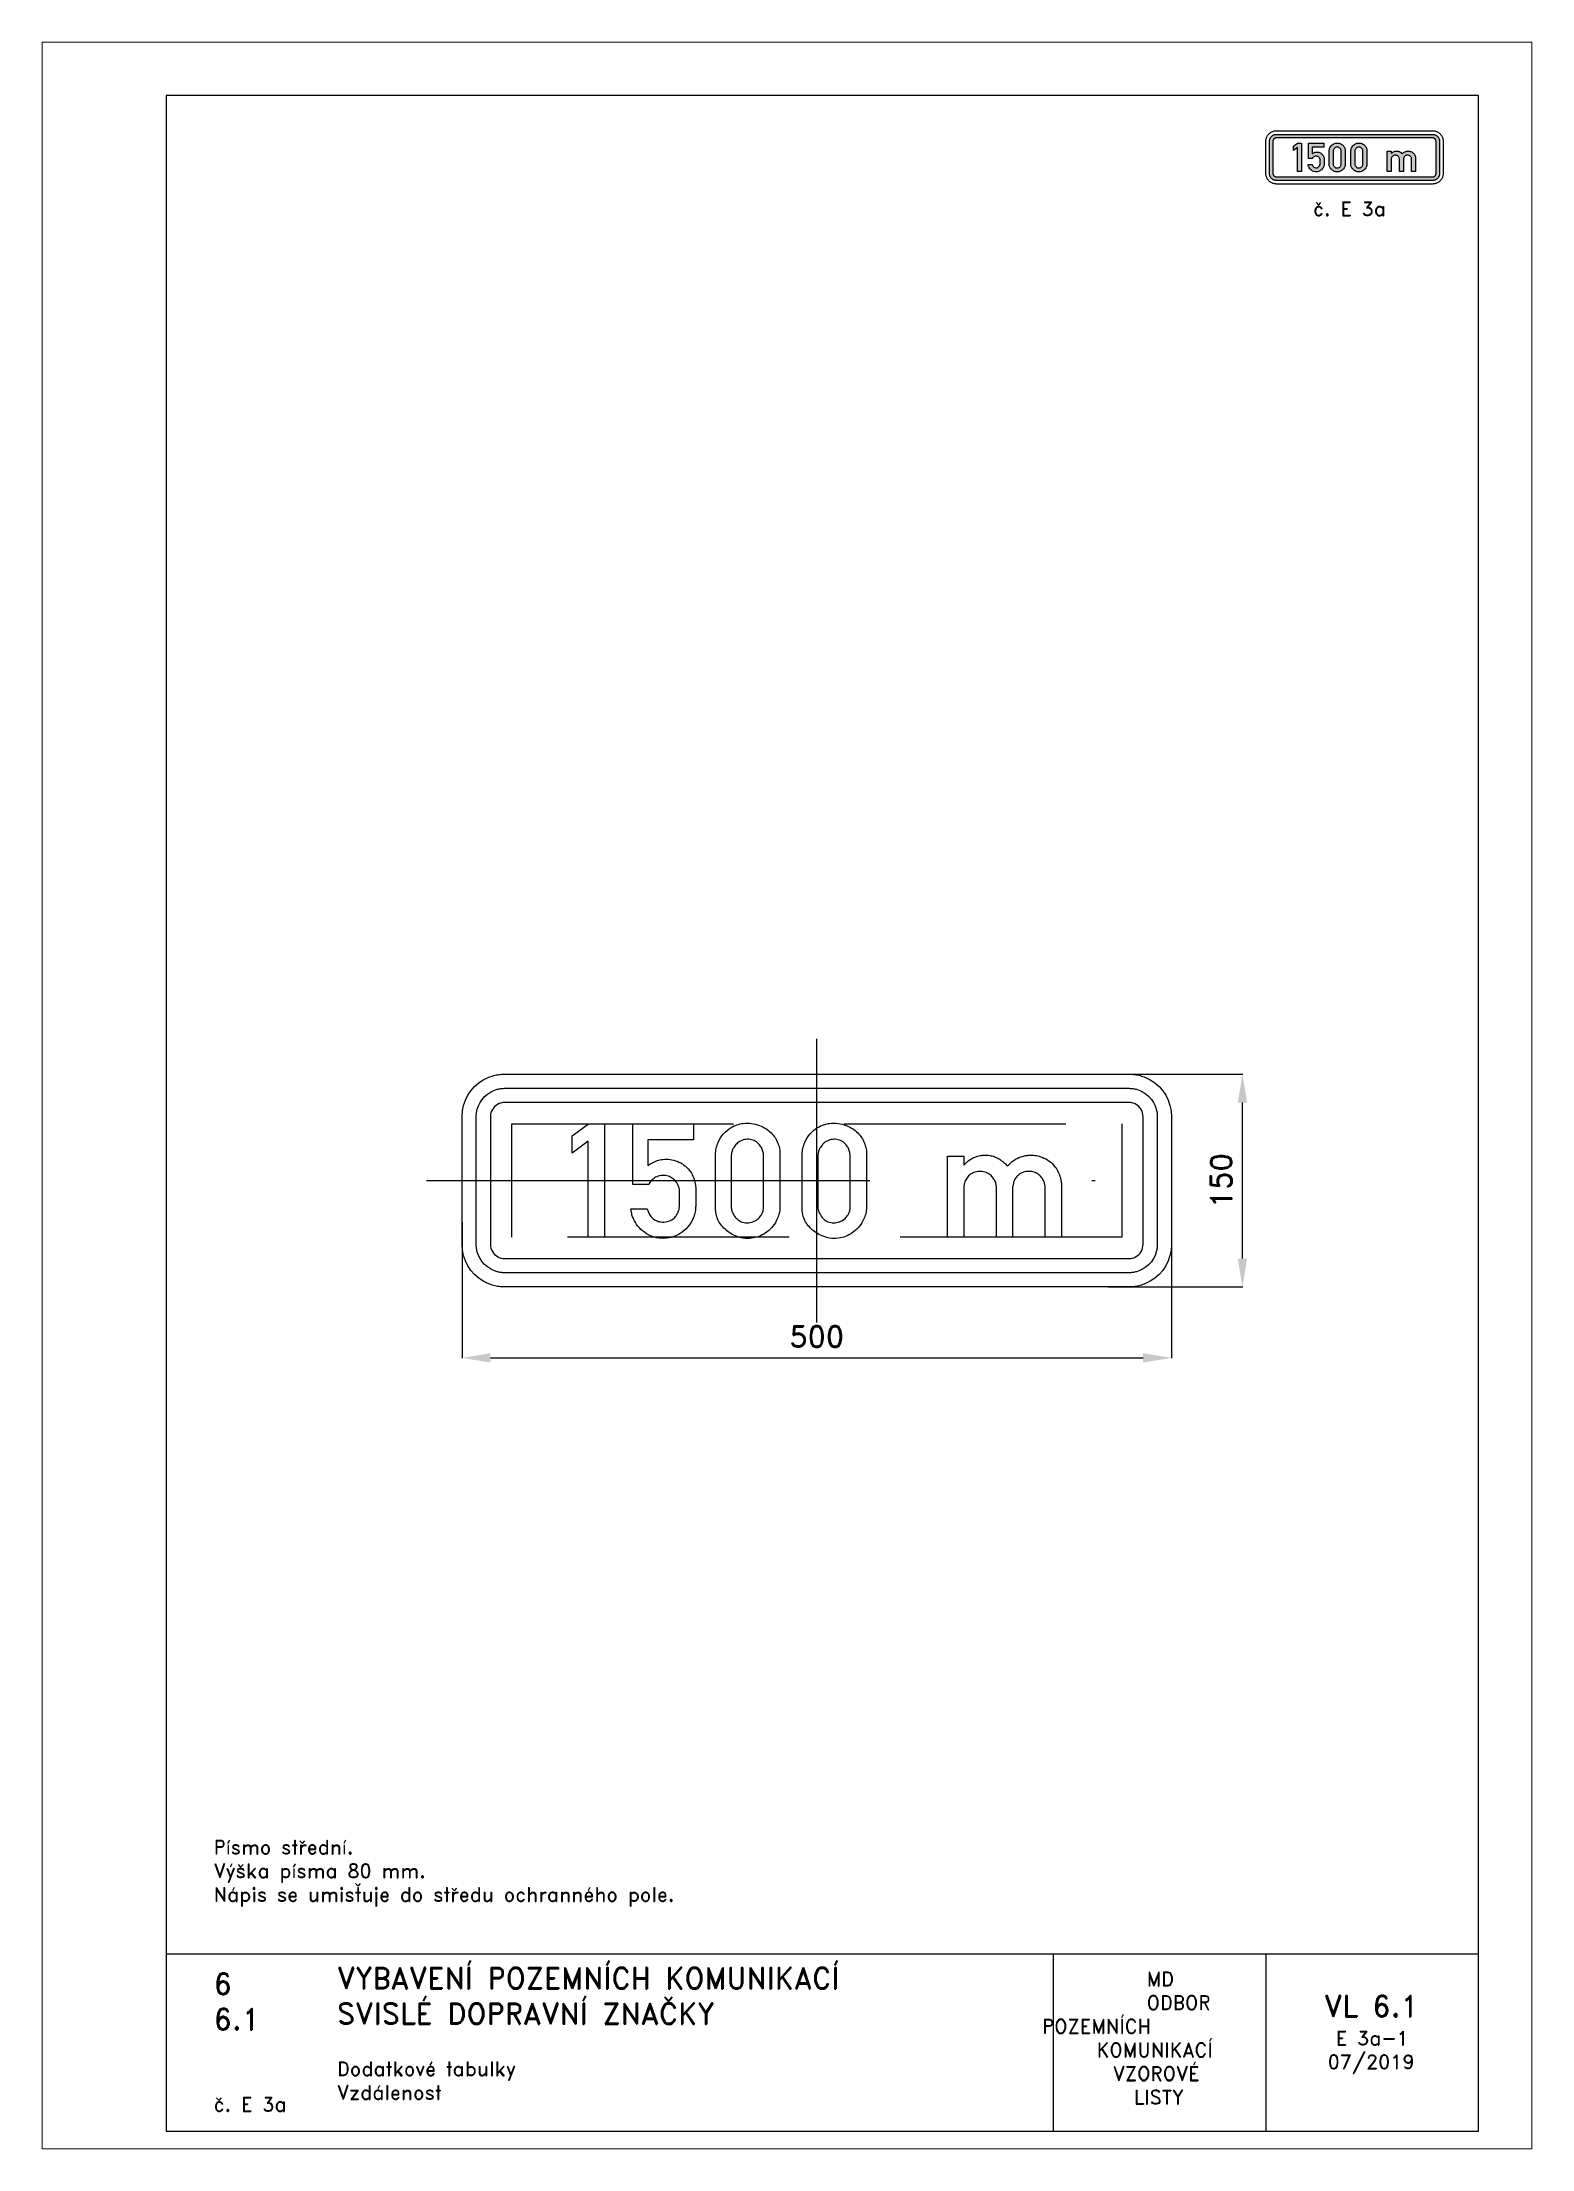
# Paper-space layout 'E 3a-1' of a CAD drawing. Header units: millimetres. Extents: x 0 to 210, y 0 to 297.
# The model-space entities are those that its viewports show. They can reach past a viewport. Long polylines and large blocks are cut down to what shows.
import ezdxf

# ---------------------------------------------------------------- set-up
doc = ezdxf.new("R2010")
doc.units = ezdxf.units.MM
doc.header["$LTSCALE"] = 5
doc.linetypes.add('ČERCHOVANÁX2', pattern=[2, 1, -0.5, 0, -0.5])
doc.linetypes.add('ČÁRKOVANÁX2', pattern=[1.5, 1, -0.5])
for name, color, linetype in [('Kóty', 2, 'Continuous'), ('Rozpiska', 7, 'Continuous'), ('Značka', 7, 'Continuous')]:
    doc.layers.add(name, color=color, linetype=linetype)
doc.layers.add('Rámeček', color=6, linetype='Continuous', plot=False)
doc.styles.get("Standard").update_dxf_attribs({"font": 'romand.shx', "height": 15})
doc.dimstyles.get("Standard").update_dxf_attribs({"dimtxt": 15, "dimasz": 20, "dimexe": 0.18, "dimexo": 0.0625, "dimgap": 7.5, "dimtad": 1, "dimdec": 0, "dimzin": 0, "dimdsep": 46, "dimtxsty": 'Standard', "dimcen": 0.09, "dimadec": 0, "dimazin": 0, "dimtfac": 1, "dimtdec": 0, "dimtofl": 0, "dimtmove": 0, "dimatfit": 3, "dimfxl": 1, "dimtolj": 1, "dimtzin": 0, "dimarcsym": 0})

psp = doc.layouts.new('E 3a-1')

# ---------------------------------------------------------------- texts
at = {"layer": 'Rozpiska', "color": 7, "attachment_point": 1}
for s, width, gutter_width, heights, insert, char_height in [('\\pi6.64286;č. E 3a', 25, 75, [0], (172.5, 274.5), 2), ('Písmo střední.\\PVýška písma 80 mm.{\\H1.83333x; }\\PNápis se umisťuje do středu ochranného pole.{\\H1.55556x; }', 166.2378, 100, [0], (24.17, 43.53), 2), ('6', 149.0422, 100, [0], (24.17, 24.77), 3), ('{\\C6;VYBAVENÍ POZEMNÍCH KOMUNIKACÍ\\P}SVISLÉ DOPRAVNÍ ZNAČKY{\\H1.34524x; }', 149.0422, 100, [0], (41.56, 25.56), 3), ('\\pi14.7414;{\\C6;MD\\P\\pi2.36044;}ODBOR POZEMNÍCH{\\H1.57143x; }\\P\\pi7.69378;KOMUNIKACÍ{\\H1.5x; }\\P\\pi9.97949;{\\C6;VZOROVÉ\\H1.47619x; \\H0.67742x;\\P\\pi12.93187;LISTY\\H1.26984x; }', 33.1018, 100, [0], (140.95, 24.95), 2), ('\\pi1.03113;{\\H1.5x;\\C6;VL 6.1\\P\\pi2.69777;\\H0.66667x;E 3a-1\\H1.66666x; \\H0.6x;\\P\\pi1.5549;07/2019\\H1.80159x; }', 16.0623, 100, [0], (179.66, 21.61), 2), ('6.1', 149.0422, 100, [0], (24.17, 19.78), 3), ('{\\C6;Dodatkové tabulky\\P}Vzdálenost{\\H1.83333x; }', 149.0422, 100, [0], (41.56, 12.29), 2), ('{\\C6;č. E 3a}', 18.3305, 100, [2.67], (24.17, 7.28), 2)]:
    psp.add_mtext_dynamic_manual_height_columns(s, width=width, gutter_width=gutter_width, heights=heights, dxfattribs=dict(at, insert=insert, char_height=char_height))

msp = doc.modelspace()

# ---------------------------------------------------------------- blocks, each defined once
blk = doc.blocks.new('*D0')
at = {"layer": 'Defpoints', "color": 0, "transparency": 16777216}
for p in [(205, 75), (300, 75), (205, -75)]:
    blk.add_point(p, dxfattribs=at)
at = {"layer": 'Kóty', "color": 0, "lineweight": -2, "transparency": 16777216}
for p, q in [((205.1, 75), (300.2, 75)), ((300, -55), (300, 55)), ((205.1, -75), (300.2, -75))]:
    blk.add_line(p, q, dxfattribs=at)
at = {"layer": 'Kóty', "color": 0, "transparency": 16777216}
for points in [[(296.7, 55), (303.3, 55), (300, 75)], [(296.7, -55), (303.3, -55), (300, -75)]]:
    blk.add_solid(points, dxfattribs=at)
at = {"layer": 'Kóty', "color": 0, "transparency": 16777216, "insert": (285, 0), "char_height": 15, "attachment_point": 5, "rotation": 90}
blk.add_mtext('\\A1;150', dxfattribs=at)
blk = doc.blocks.new('*D1')
at = {"layer": 'Defpoints', "color": 0, "transparency": 16777216}
for p in [(-250, -29.3), (250, -34.7), (250, -125)]:
    blk.add_point(p, dxfattribs=at)
at = {"layer": 'Kóty', "color": 0, "lineweight": -2, "transparency": 16777216}
for p, q in [((-250, -29.3), (-250, -125.2)), ((250, -34.8), (250, -125.2)), ((-230, -125), (230, -125))]:
    blk.add_line(p, q, dxfattribs=at)
at = {"layer": 'Kóty', "color": 0, "transparency": 16777216}
for points in [[(-230, -121.7), (-230, -128.3), (-250, -125)], [(230, -121.7), (230, -128.3), (250, -125)]]:
    blk.add_solid(points, dxfattribs=at)
at = {"layer": 'Kóty', "color": 0, "transparency": 16777216, "insert": (0, -110), "char_height": 15, "attachment_point": 5}
blk.add_mtext('\\A1;500', dxfattribs=at)

# ---------------------------------------------------------------- dimensions: what is measured, and where the dimension line sits
at = {"layer": 'Kóty'}
dim = msp.add_linear_dim(base=(300, 75), p1=(205, -75), p2=(205, 75), angle=90, dimstyle='Standard', dxfattribs=at)
dim.commit()
dim.dimension.update_dxf_attribs({"geometry": '*D0', "text_midpoint": (285, 0)})
dim = msp.add_linear_dim(base=(250, -125), p1=(-250, -29.275), p2=(250, -34.746), dimstyle='Standard', dxfattribs=at)
dim.commit()
dim.dimension.update_dxf_attribs({"geometry": '*D1', "text_midpoint": (0, -110)})

# ---------------------------------------------------------------- linework, layer by layer
at = {"layer": 'Značka', "color": 6, "linetype": 'ČERCHOVANÁX2', "ltscale": 2.5}
for points in [[(0, -100), (0, 100)], [(-275, 0), (275, 0)]]:
    msp.add_lwpolyline(points, dxfattribs=at)
at = {"layer": 'Značka', "color": 5}
for points in [[(-220, -75), (-220.12, -75), (-220.24, -74.999, -0.0321804), (-224.11, -74.728, -0.0354327), (-227.92, -73.937, -0.0362829), (-231.6, -72.692, -0.0344603), (-235.07, -70.941), (-238.3, -68.785), (-241.21, -66.213), (-243.79, -63.302), (-245.94, -60.068), (-247.68, -56.595), (-248.94, -52.916), (-249.74, -49.108), (-250, -45.236), (-250, -45.118), (-250, -45), (-250, 45), (-250, 45.118), (-250, 45.236), (-249.73, 49.109), (-248.94, 52.916), (-247.69, 56.598), (-245.94, 60.068), (-243.79, 63.301), (-241.21, 66.213), (-238.3, 68.788), (-235.07, 70.941), (-231.6, 72.68, -0.0334197), (-227.92, 73.937, -0.0341346), (-224.11, 74.741, -0.0367414), (-220.24, 74.999), (-220.12, 75), (-220, 75), (220, 75), (220.12, 75), (220.24, 74.999, -0.0321804), (224.11, 74.728, -0.0354327), (227.92, 73.937, -0.0362829), (231.6, 72.692), (235.07, 70.941), (238.3, 68.785), (241.21, 66.213), (243.79, 63.302), (245.94, 60.068), (247.68, 56.595), (248.94, 52.916), (249.74, 49.108), (250, 45.236), (250, 45.118), (250, 45), (250, -45), (250, -45.118), (250, -45.236), (249.73, -49.109), (248.94, -52.916), (247.69, -56.598), (245.94, -60.068), (243.79, -63.301), (241.21, -66.213), (238.3, -68.788), (235.07, -70.941), (231.6, -72.68, -0.0334197), (227.92, -73.937, -0.0341346), (224.11, -74.741, -0.0367414), (220.24, -74.999), (220.12, -75), (220, -75), (-220, -75)], [(-220, -65), (-220.08, -65), (-220.16, -64.999, -0.0321848), (-222.74, -64.818, -0.0354579), (-225.28, -64.291, -0.0362712), (-227.73, -63.461), (-230.05, -62.294), (-232.2, -60.857), (-234.14, -59.142), (-235.86, -57.201), (-237.29, -55.045), (-238.45, -52.73), (-239.29, -50.277), (-239.83, -47.738), (-240, -45.157), (-240, -45.079), (-240, -45), (-240, 45), (-240, 45.079), (-240, 45.157), (-239.82, 47.74), (-239.29, 50.277), (-238.46, 52.732), (-237.29, 55.045), (-235.86, 57.201), (-234.14, 59.142), (-232.2, 60.859), (-230.05, 62.294), (-227.73, 63.453), (-225.28, 64.291, -0.0341625), (-222.74, 64.827, -0.0367465), (-220.16, 64.999), (-220.08, 65), (-220, 65), (220, 65), (220.08, 65), (220.16, 64.999, -0.0321848), (222.74, 64.818, -0.0354579), (225.28, 64.291), (227.73, 63.461), (230.05, 62.294), (232.2, 60.857), (234.14, 59.142), (235.86, 57.201), (237.29, 55.045), (238.45, 52.73), (239.29, 50.277), (239.83, 47.738), (240, 45.157), (240, 45.079), (240, 45), (240, -45), (240, -45.079), (240, -45.157), (239.82, -47.74), (239.29, -50.277), (238.46, -52.732), (237.29, -55.045), (235.86, -57.201), (234.14, -59.142), (232.2, -60.859), (230.05, -62.294), (227.73, -63.453), (225.28, -64.291, -0.0341625), (222.74, -64.827, -0.0367465), (220.16, -64.999), (220.08, -65), (220, -65), (-220, -65)], [(-220, -55), (220, -55), (220.04, -55), (220.08, -55, 0.0321716), (221.37, -54.909), (222.64, -54.646), (223.87, -54.231), (225.02, -53.647), (226.1, -52.928), (227.07, -52.071), (227.93, -51.101), (228.65, -50.023), (229.23, -48.865), (229.65, -47.639), (229.91, -46.369), (230, -45.079), (230, -45.039), (230, -45), (230, 45), (230, 45.039), (230, 45.079), (229.91, 46.37), (229.65, 47.639), (229.23, 48.866), (228.65, 50.023), (227.93, 51.1), (227.07, 52.071), (226.1, 52.929), (225.02, 53.647), (223.87, 54.227), (222.64, 54.646), (221.37, 54.914, 0.0367311), (220.08, 55), (220.04, 55), (220, 55), (-220, 55), (-220.04, 55), (-220.08, 55, 0.0321716), (-221.37, 54.909), (-222.64, 54.646), (-223.87, 54.231), (-225.02, 53.647), (-226.1, 52.928), (-227.07, 52.071), (-227.93, 51.101), (-228.65, 50.023), (-229.23, 48.865), (-229.65, 47.639), (-229.91, 46.369), (-230, 45.079), (-230, 45.039), (-230, 45), (-230, -45), (-230, -45.039), (-230, -45.079), (-229.91, -46.37), (-229.65, -47.639), (-229.23, -48.866), (-228.65, -50.023), (-227.93, -51.1), (-227.07, -52.071), (-226.1, -52.929), (-225.02, -53.647), (-223.87, -54.227), (-222.64, -54.646), (-221.37, -54.914, 0.0367311), (-220.08, -55), (-220.04, -55), (-220, -55)], [(-119.467, -20.05), (-119.326, -20.563), (-119.175, -21.075, 0.0613316), (-117.867, -23.978, 0.0760505), (-115.833, -26.417, 0.0812368), (-113.238, -28.197, 0.0740331), (-110.175, -29.117, 0.10254), (-105.389, -28.972, 0.116975), (-101.175, -26.892, 0.0723226), (-99.209, -24.901, 0.0588274), (-97.817, -22.458, 0.0438611), (-97.111, -20.434, 0.0507936), (-96.8, -18.333), (-96.779, -17.767), (-96.775, -17.2), (-96.775, -7.5), (-96.862, -6.371, 0.0259696), (-97.025, -5.258, 0.0682762), (-97.861, -2.934, 0.054038), (-99.258, -0.842, 0.0692591), (-101.717, 1.517, 0.0805518), (-104.725, 3.033, 0.0978082), (-108.721, 3.6, 0.0911368), (-112.725, 2.65, 0.0854758), (-115.917, 0.723, 0.103686), (-118.125, -2.15), (-118.3, -2.502), (-118.467, -2.858), (-129.7, -2.858), (-129.7, 40), (-86.842, 40), (-86.842, 28.592), (-118.992, 28.592), (-118.992, 10.592, -0.00506663), (-117.672, 11.49, -0.0152169), (-116.317, 12.333, -0.0517287), (-112.546, 14.014, -0.052707), (-108.492, 14.883, -0.0657981), (-103.355, 14.878, -0.0655599), (-98.383, 13.542, -0.0693681), (-93.609, 10.91, -0.0713494), (-89.758, 7.075, -0.0596343), (-87.332, 3.134, -0.0538016), (-85.85, -1.25, -0.0248154), (-85.502, -3.036, -0.033767), (-85.367, -4.842), (-85.365, -5.083), (-85.367, -5.325), (-85.367, -18.167), (-85.379, -18.738), (-85.4, -19.308, -0.0453156), (-85.914, -22.965, -0.0436725), (-87.075, -26.5, -0.0808738), (-90.804, -32.689, -0.0845317), (-96.317, -37.35, -0.0698125), (-101.518, -39.768, -0.0667825), (-107.192, -40.7, -0.0846293), (-114.72, -39.829, -0.0887291), (-121.508, -36.483, -0.0741879), (-126.068, -32.25, -0.0709621), (-129.225, -26.917, -0.0357649), (-130.261, -24.057, -0.0371778), (-130.867, -21.092), (-130.933, -20.571), (-130.992, -20.05), (-119.467, -20.05)], [(-71.367, 16.833), (-71.372, 17.55), (-71.367, 18.267, -0.0490097), (-70.844, 22.641, -0.0499843), (-69.458, 26.867, -0.0795379), (-65.784, 32.903, -0.0890903), (-60.383, 37.375, -0.0598038), (-56.25, 39.288, -0.052023), (-51.783, 40.242, -0.0620157), (-45.958, 40.249, -0.0645012), (-40.325, 38.808, -0.0554375), (-35.97, 36.63, -0.0554861), (-32.2, 33.55, -0.0511113), (-29.431, 30.221, -0.0548925), (-27.425, 26.392, -0.04523), (-26.402, 23.105, -0.0459762), (-25.992, 19.7, -0.0123105), (-25.972, 18.508), (-25.992, 17.317), (-25.992, -17.55), (-25.985, -18.267), (-25.992, -18.983, -0.0517702), (-26.531, -23.13, -0.049692), (-27.9, -27.108, -0.0667953), (-30.88, -32.115, -0.0659086), (-35.067, -36.175, -0.0610995), (-39.576, -38.926, -0.0641421), (-44.617, -40.475, -0.0696612), (-50.418, -40.784, -0.0674532), (-56.083, -39.525, -0.0568072), (-60.652, -37.362, -0.0495902), (-64.683, -34.267, -0.0480599), (-67.731, -30.966, -0.0658795), (-69.933, -27.108, -0.0547625), (-70.996, -23.601, -0.0423664), (-71.367, -19.942), (-71.381, -18.744), (-71.367, -17.55), (-71.367, 16.833)], [(-10.325, 16.833), (-10.331, 17.55), (-10.325, 18.267, -0.0490165), (-9.802, 22.641, -0.0499973), (-8.417, 26.867, -0.0795418), (-4.742, 32.903, -0.0890848), (0.658, 37.375, -0.0598038), (4.792, 39.288, -0.0520202), (9.258, 40.242, -0.0620157), (15.084, 40.249, -0.0644995), (20.717, 38.808, -0.0554375), (25.072, 36.63, -0.0554782), (28.842, 33.55, -0.0511113), (31.611, 30.221, -0.054899), (33.617, 26.392, -0.04523), (34.639, 23.105, -0.0459762), (35.05, 19.7), (35.07, 18.508), (35.05, 17.317), (35.05, -17.55), (35.057, -18.267), (35.05, -18.983, -0.0517847), (34.511, -23.13, -0.049692), (33.142, -27.108, -0.0667953), (30.162, -32.115, -0.0659052), (25.975, -36.175, -0.0610962), (21.466, -38.926, -0.0641421), (16.425, -40.475, -0.0696612), (10.623, -40.784, -0.0674547), (4.958, -39.525, -0.0568095), (0.389, -37.362, -0.0495902), (-3.642, -34.267, -0.0480599), (-6.689, -30.966, -0.0658795), (-8.892, -27.108, -0.0547625), (-9.954, -23.601, -0.0423499), (-10.325, -19.942), (-10.34, -18.744), (-10.325, -17.55), (-10.325, 16.833)], [(-60.383, 16.833), (-60.383, -17.55), (-60.389, -18.03), (-60.383, -18.508, 0.0738776), (-59.823, -21.47, 0.0595275), (-58.475, -24.242, 0.0707149), (-56.207, -27.091, 0.0945725), (-53.217, -29.017, 0.1084), (-49.215, -29.807, 0.0875546), (-45.1, -29.017, 0.0781582), (-41.847, -27.326, 0.0881668), (-39.367, -24.717, 0.0617717), (-38.202, -22.537, 0.0611789), (-37.6, -20.15, 0.025204), (-37.486, -18.853), (-37.458, -17.55), (-37.458, 16.833), (-37.534, 17.965, 0.0164989), (-37.658, 19.092, 0.0583041), (-38.414, 21.906, 0.0647207), (-39.842, 24.475, 0.0880877), (-42.556, 27.207, 0.0978861), (-46.05, 28.775, 0.0998347), (-49.942, 29.02, 0.0882651), (-53.692, 27.825, 0.0741475), (-56.451, 25.951, 0.0756616), (-58.517, 23.375, 0.0525965), (-59.547, 21.211, 0.0460749), (-60.133, 18.892, 0.0143355), (-60.278, 17.864), (-60.383, 16.833)], [(0.658, 16.833), (0.658, -17.55), (0.652, -18.03), (0.658, -18.508, 0.0738577), (1.219, -21.47, 0.0595183), (2.567, -24.242, 0.070728), (4.834, -27.091, 0.0945818), (7.825, -29.017, 0.108402), (11.826, -29.807, 0.0875554), (15.942, -29.017, 0.0781582), (19.195, -27.326, 0.0881735), (21.675, -24.717, 0.0617717), (22.84, -22.537, 0.0611907), (23.442, -20.15, 0.0251807), (23.556, -18.853), (23.583, -17.55), (23.583, 16.833), (23.508, 17.965), (23.383, 19.092, 0.0583243), (22.628, 21.906, 0.064712), (21.2, 24.475, 0.0880816), (18.485, 27.207, 0.0978861), (14.992, 28.775, 0.0998347), (11.1, 29.02, 0.0882634), (7.35, 27.825, 0.0741578), (4.591, 25.951, 0.0756684), (2.525, 23.375, 0.0525965), (1.495, 21.211, 0.0460749), (0.908, 18.892), (0.764, 17.864), (0.658, 16.833)], [(92.192, -39.992), (92.192, 17.175), (103.675, 17.175), (103.675, 10.808), (104.299, 11.504), (104.942, 12.183, -0.0537969), (108.065, 14.731, -0.0546249), (111.675, 16.558, -0.0497661), (115.123, 17.585, -0.04992), (118.7, 17.908, -0.0446103), (121.888, 17.657, -0.0453608), (124.975, 16.842, -0.041529), (127.808, 15.585, -0.034778), (130.425, 13.908, -0.0234568), (131.86, 12.774, -0.0334836), (133.15, 11.492), (133.756, 10.767), (134.333, 10.017), (135.013, 10.819), (135.717, 11.6, -0.0720557), (139.999, 14.952, -0.0664594), (145.058, 17.033, -0.0355273), (147.853, 17.67, -0.0358444), (150.692, 17.9, -0.0505166), (154.776, 17.569, -0.0496581), (158.742, 16.425, -0.0682924), (163.738, 13.731, -0.0732894), (167.775, 9.775, -0.0568312), (170.157, 6.011, -0.0488233), (171.7, 1.833), (172.073, 0.298, -0.0249911), (172.308, -1.258), (172.367, -1.961), (172.408, -2.667), (172.408, -39.992), (160.933, -39.992), (160.933, -4.975), (160.921, -4.546), (160.9, -4.117, 0.0502204), (160.541, -1.981, 0.0509025), (159.758, 0.05, 0.0677293), (158.171, 2.485, 0.0669633), (155.992, 4.417, 0.0735239), (153.131, 5.887, 0.0743175), (149.967, 6.467, 0.0807361), (146.486, 6.12, 0.0806641), (143.283, 4.692, 0.0705063), (140.977, 2.794, 0.0754077), (139.325, 0.342, 0.0507651), (138.544, -1.727, 0.032998), (138.117, -3.9), (138.074, -4.213), (138.033, -4.525), (138.033, -39.992), (126.575, -39.992), (126.575, -4.75), (126.56, -4.271), (126.533, -3.792, 0.0737714), (125.868, -0.934, 0.068997), (124.417, 1.65, 0.0747349), (122.199, 3.986, 0.0737885), (119.392, 5.575, 0.0890625), (115.458, 6.458, 0.0936436), (111.483, 5.9, 0.0733091), (108.772, 4.64, 0.0711324), (106.525, 2.658, 0.0770163), (104.672, -0.199, 0.0779957), (103.775, -3.45), (103.72, -3.883), (103.675, -4.317), (103.675, -39.992), (92.192, -39.992)]]:
    msp.add_lwpolyline(points, format="xyb", dxfattribs=at)
at = {"layer": 'Značka', "color": 6, "linetype": 'ČÁRKOVANÁX2', "ltscale": 1.25}
msp.add_lwpolyline([(-215, -40), (-215, 40), (215, 40), (215, -40), (-215, -40)], dxfattribs=at)
at = {"layer": 'Značka', "color": 5}
msp.add_lwpolyline([(-161.05, -40), (-161.05, 27.85), (-172.408, 19.308), (-172.408, 31.458), (-160.933, 40.008), (-149.658, 40.008), (-149.658, -40), (-161.05, -40)], dxfattribs=at)

msp.set_redraw_order([(e.dxf.handle, doc.entitydb.next_handle()) for e in msp.query("TEXT MTEXT ATTDEF DIMENSION ARC_DIMENSION")])  # texts and dimensions are drawn at this point

# ---------------------------------------------------------------- hatches: boundary and pattern name
at = {"layer": 'Značka'}
h = psp.add_hatch(color=249, dxfattribs=at)
h.dxf.hatch_style = 1
edge = h.paths.add_edge_path()
edge.add_line((174, 277.5), (174, 277.5))
edge.add_line((174, 277.5), (173.99, 277.5))
edge.add_arc((174, 278.51), 1.01, 262.3061, 269.6772, ccw=False)
edge.add_arc((173.99, 278.42), 0.915, 254.2055, 262.3247, ccw=False)
edge.add_arc((173.96, 278.4), 0.894, 247.1665, 255.4742, ccw=False)
edge.add_arc((173.98, 278.45), 0.942, 239.2843, 247.1702, ccw=False)
edge.add_arc((173.98, 278.47), 0.962, 232.4533, 240.1789, ccw=False)
edge.add_arc((173.97, 278.46), 0.951, 224.6329, 232.4418, ccw=False)
edge.add_arc((173.96, 278.47), 0.948, 217.5772, 225.4145, ccw=False)
edge.add_arc((173.96, 278.47), 0.947, 209.7261, 217.5681, ccw=False)
edge.add_arc((173.96, 278.48), 0.952, 202.695, 210.4945, ccw=False)
edge.add_arc((173.97, 278.49), 0.971, 195.0342, 202.6884, ccw=False)
edge.add_arc((173.95, 278.5), 0.952, 188.0118, 195.8292, ccw=False)
edge.add_arc((173.88, 278.49), 0.881, 179.6043, 188.0209, ccw=False)
edge.add_line((173, 278.49), (173, 278.5))
edge.add_line((173, 278.5), (173, 278.5))
edge.add_line((173, 278.5), (173, 283))
edge.add_line((173, 283), (173, 283))
edge.add_line((173, 283), (173, 283.01))
edge.add_arc((174.01, 283), 1.01, 172.3061, 179.6772, ccw=False)
edge.add_arc((173.92, 283.01), 0.915, 164.2053, 172.3248, ccw=False)
edge.add_arc((173.9, 283.04), 0.894, 157.1665, 165.4742, ccw=False)
edge.add_arc((173.95, 283.02), 0.942, 149.2853, 157.1692, ccw=False)
edge.add_arc((173.97, 283.02), 0.962, 142.4536, 150.1785, ccw=False)
edge.add_arc((173.96, 283.03), 0.951, 134.6333, 142.4413, ccw=False)
edge.add_arc((173.97, 283.04), 0.948, 127.5766, 135.415, ccw=False)
edge.add_arc((173.97, 283.04), 0.947, 119.7267, 127.5676, ccw=False)
edge.add_arc((173.98, 283.04), 0.952, 112.6944, 120.4951, ccw=False)
edge.add_arc((173.99, 283.03), 0.971, 105.0349, 112.6878, ccw=False)
edge.add_arc((174, 283.05), 0.952, 98.0111, 105.8299, ccw=False)
edge.add_arc((173.99, 283.12), 0.881, 89.6043, 98.0209, ccw=False)
edge.add_line((173.99, 284), (174, 284))
edge.add_line((174, 284), (174, 284))
edge.add_line((174, 284), (196, 284))
edge.add_line((196, 284), (196, 284))
edge.add_line((196, 284), (196.01, 284))
edge.add_arc((196, 282.99), 1.01, 82.3057, 89.6776, ccw=False)
edge.add_arc((196.01, 283.08), 0.915, 74.2053, 82.3248, ccw=False)
edge.add_arc((196.04, 283.1), 0.895, 67.1671, 75.4735, ccw=False)
edge.add_arc((196.02, 283.05), 0.942, 59.2852, 67.1693, ccw=False)
edge.add_arc((196.02, 283.03), 0.961, 52.4522, 60.1799, ccw=False)
edge.add_arc((196.03, 283.04), 0.952, 44.6352, 52.4394, ccw=False)
edge.add_arc((196.04, 283.03), 0.948, 37.5777, 45.4139, ccw=False)
edge.add_arc((196.04, 283.03), 0.947, 29.7266, 37.5676, ccw=False)
edge.add_arc((196.04, 283.02), 0.952, 22.6944, 30.4951, ccw=False)
edge.add_arc((196.03, 283.01), 0.971, 15.0334, 22.6893, ccw=False)
edge.add_arc((196.05, 283), 0.951, 8.0086, 15.8324, ccw=False)
edge.add_arc((196.12, 283.01), 0.881, -0.3958, 8.021, ccw=False)
edge.add_line((197, 283.01), (197, 283))
edge.add_line((197, 283), (197, 283))
edge.add_line((197, 283), (197, 278.5))
edge.add_line((197, 278.5), (197, 278.5))
edge.add_line((197, 278.5), (197, 278.49))
edge.add_arc((195.99, 278.5), 1.01, 352.3054, 359.6778, ccw=False)
edge.add_arc((196.08, 278.49), 0.915, 344.2055, 352.3247, ccw=False)
edge.add_arc((196.1, 278.46), 0.895, 337.1671, 345.4735, ccw=False)
edge.add_arc((196.06, 278.48), 0.942, 329.2837, 337.1708, ccw=False)
edge.add_arc((196.03, 278.48), 0.961, 322.4521, 330.18, ccw=False)
edge.add_arc((196.04, 278.47), 0.951, 314.6339, 322.4407, ccw=False)
edge.add_arc((196.03, 278.46), 0.949, 307.5798, 315.4118, ccw=False)
edge.add_arc((196.03, 278.46), 0.947, 299.7262, 307.5681, ccw=False)
edge.add_arc((196.02, 278.46), 0.952, 292.6944, 300.4951, ccw=False)
edge.add_arc((196.01, 278.47), 0.971, 285.0331, 292.6895, ccw=False)
edge.add_arc((196, 278.45), 0.952, 278.0119, 285.8291, ccw=False)
edge.add_arc((196.01, 278.38), 0.881, 269.6041, 278.0211, ccw=False)
edge.add_line((196.01, 277.5), (196, 277.5))
edge.add_line((196, 277.5), (196, 277.5))
edge.add_line((196, 277.5), (174, 277.5))
edge = h.paths.add_edge_path(flags=16)
edge.add_line((174, 278), (196, 278))
edge.add_line((196, 278), (196, 278))
edge.add_line((196, 278), (196, 278))
edge.add_arc((196, 278.5), 0.503, 270.3454, 277.7186)
edge.add_arc((196.01, 278.46), 0.458, 277.6486, 285.769)
edge.add_arc((196.02, 278.45), 0.447, 284.5318, 292.8417)
edge.add_arc((196.01, 278.47), 0.471, 292.8405, 300.7246)
edge.add_arc((196.01, 278.48), 0.48, 299.8615, 307.5923)
edge.add_arc((196.02, 278.48), 0.475, 307.5258, 315.3372)
edge.add_arc((196.02, 278.48), 0.474, 314.5901, 322.4221)
edge.add_arc((196.02, 278.48), 0.474, 322.4162, 330.2527)
edge.add_arc((196.02, 278.49), 0.476, 329.4974, 337.2933)
edge.add_arc((196.01, 278.49), 0.485, 337.2985, 344.9646)
edge.add_line((196.48, 278.37), (196.5, 278.43))
edge.add_arc((196.06, 278.49), 0.44, 351.9749, 360.397)
edge.add_line((196.5, 278.5), (196.5, 278.5))
edge.add_line((196.5, 278.5), (196.5, 278.5))
edge.add_line((196.5, 278.5), (196.5, 283))
edge.add_line((196.5, 283), (196.5, 283))
edge.add_line((196.5, 283), (196.5, 283))
edge.add_arc((196, 283), 0.503, 0.346, 7.718)
edge.add_arc((196.04, 283.01), 0.457, 7.6438, 15.7738)
edge.add_arc((196.05, 283.02), 0.447, 14.531, 22.8425)
edge.add_arc((196.03, 283.01), 0.471, 22.8392, 30.7258)
edge.add_arc((196.02, 283.01), 0.48, 29.862, 37.5918)
edge.add_arc((196.02, 283.02), 0.476, 37.5293, 45.3336)
edge.add_arc((196.02, 283.02), 0.473, 44.5852, 52.427)
edge.add_arc((196.02, 283.02), 0.474, 52.417, 60.2519)
edge.add_arc((196.01, 283.02), 0.476, 59.4968, 67.2939)
edge.add_arc((196.01, 283.01), 0.485, 67.3027, 74.9604)
edge.add_arc((196, 283.02), 0.476, 74.1727, 81.9955)
edge.add_arc((196.01, 283.06), 0.44, 81.9777, 90.3941)
edge.add_line((196, 283.5), (196, 283.5))
edge.add_line((196, 283.5), (196, 283.5))
edge.add_line((196, 283.5), (174, 283.5))
edge.add_line((174, 283.5), (174, 283.5))
edge.add_line((174, 283.5), (174, 283.5))
edge.add_arc((174, 283), 0.503, 90.3458, 97.7182)
edge.add_arc((173.99, 283.04), 0.458, 97.649, 105.7685)
edge.add_arc((173.98, 283.05), 0.447, 104.5335, 112.8399)
edge.add_arc((173.99, 283.03), 0.471, 112.8399, 120.7251)
edge.add_arc((173.99, 283.02), 0.48, 119.8633, 127.5905)
edge.add_arc((173.98, 283.02), 0.476, 127.5285, 135.3345)
edge.add_arc((173.98, 283.02), 0.474, 134.5896, 142.4226)
edge.add_arc((173.98, 283.02), 0.474, 142.4141, 150.2549)
edge.add_arc((173.98, 283.01), 0.476, 149.4944, 157.2963)
edge.add_arc((173.99, 283.01), 0.485, 157.304, 164.9591)
edge.add_arc((173.98, 283), 0.476, 164.1748, 171.9933)
edge.add_arc((173.94, 283.01), 0.44, 171.9774, 180.3944)
edge.add_line((173.5, 283), (173.5, 283))
edge.add_line((173.5, 283), (173.5, 283))
edge.add_line((173.5, 283), (173.5, 278.5))
edge.add_line((173.5, 278.5), (173.5, 278.5))
edge.add_line((173.5, 278.5), (173.5, 278.5))
edge.add_arc((174, 278.5), 0.503, 180.3458, 187.7182)
edge.add_arc((173.96, 278.49), 0.458, 187.649, 195.7685)
edge.add_arc((173.95, 278.48), 0.447, 194.5335, 202.8399)
edge.add_arc((173.97, 278.49), 0.471, 202.8411, 210.7239)
edge.add_arc((173.98, 278.49), 0.481, 209.8644, 217.5893)
edge.add_arc((173.98, 278.48), 0.476, 217.5285, 225.3345)
edge.add_arc((173.98, 278.48), 0.474, 224.5869, 232.4252)
edge.add_arc((173.98, 278.48), 0.474, 232.414, 240.2549)
edge.add_arc((173.99, 278.48), 0.476, 239.4951, 247.2957)
edge.add_arc((173.99, 278.49), 0.485, 247.3048, 254.9582)
edge.add_arc((174, 278.48), 0.476, 254.1748, 261.9933)
edge.add_arc((173.99, 278.44), 0.44, 261.9776, 270.3943)
edge.add_line((174, 278), (174, 278))
edge.add_line((174, 278), (174, 278))
h = psp.add_hatch(color=249, dxfattribs=at)
h.dxf.hatch_style = 1
edge = h.paths.add_edge_path()
edge.add_line((189.61, 278.75), (189.61, 281.61))
edge.add_line((189.61, 281.61), (190.18, 281.61))
edge.add_line((190.18, 281.61), (190.18, 281.29))
edge.add_line((190.18, 281.29), (190.21, 281.33))
edge.add_line((190.21, 281.33), (190.25, 281.36))
edge.add_arc((190.92, 280.7), 0.939, 123.0517, 135.3691, ccw=False)
edge.add_arc((190.91, 280.71), 0.929, 110.5904, 123.097, ccw=False)
edge.add_arc((190.93, 280.74), 0.906, 100.8883, 112.2844, ccw=False)
edge.add_arc((190.93, 280.74), 0.902, 89.4441, 100.8754, ccw=False)
edge.add_arc((190.94, 280.75), 0.898, 80.3897, 90.6068, ccw=False)
edge.add_arc((190.95, 280.76), 0.882, 70.0164, 80.4052, ccw=False)
edge.add_arc((190.94, 280.71), 0.934, 61.317, 70.8293, ccw=False)
edge.add_arc((190.85, 280.55), 1.12, 53.3642, 61.3315, ccw=False)
edge.add_arc((190.95, 280.65), 0.975, 48.9952, 54.3701, ccw=False)
edge.add_arc((191.15, 280.88), 0.68, 41.3427, 49.0137, ccw=False)
edge.add_line((191.66, 281.32), (191.69, 281.29))
edge.add_line((191.69, 281.29), (191.72, 281.25))
edge.add_line((191.72, 281.25), (191.75, 281.29))
edge.add_line((191.75, 281.29), (191.79, 281.33))
edge.add_arc((192.47, 280.67), 0.948, 119.8115, 136.297, ccw=False)
edge.add_arc((192.52, 280.6), 1.03, 104.7551, 119.9641, ccw=False)
edge.add_arc((192.55, 280.64), 1.01, 98.7694, 106.9082, ccw=False)
edge.add_arc((192.54, 280.65), 0.995, 90.526, 98.7374, ccw=False)
edge.add_arc((192.56, 280.63), 1.02, 79.5826, 91.1503, ccw=False)
edge.add_arc((192.55, 280.6), 1.04, 68.224, 79.5954, ccw=False)
edge.add_arc((192.57, 280.59), 1.04, 53.8515, 69.4787, ccw=False)
edge.add_arc((192.62, 280.65), 0.969, 37.1972, 53.964, ccw=False)
edge.add_arc((192.62, 280.62), 0.983, 25.8218, 38.8325, ccw=False)
edge.add_arc((192.48, 280.55), 1.14, 14.6797, 25.8603, ccw=False)
edge.add_line((193.58, 280.84), (193.6, 280.76))
edge.add_arc((192.83, 280.61), 0.788, 5.7252, 11.4515, ccw=False)
edge.add_line((193.62, 280.69), (193.62, 280.65))
edge.add_line((193.62, 280.65), (193.62, 280.62))
edge.add_line((193.62, 280.62), (193.62, 278.75))
edge.add_line((193.62, 278.75), (193.05, 278.75))
edge.add_line((193.05, 278.75), (193.05, 280.5))
edge.add_line((193.05, 280.5), (193.05, 280.52))
edge.add_line((193.05, 280.52), (193.04, 280.54))
edge.add_arc((192.51, 280.51), 0.54, 3.7906, 15.2906)
edge.add_arc((192.51, 280.51), 0.536, 15.2549, 26.9108)
edge.add_arc((192.5, 280.52), 0.539, 25.3447, 40.8435)
edge.add_arc((192.5, 280.52), 0.546, 40.7764, 56.1003)
edge.add_arc((192.48, 280.52), 0.55, 54.3955, 71.2157)
edge.add_arc((192.48, 280.53), 0.544, 71.1118, 88.1128)
edge.add_arc((192.46, 280.53), 0.545, 86.461, 104.9243)
edge.add_arc((192.46, 280.53), 0.547, 104.8054, 123.2523)
edge.add_arc((192.44, 280.53), 0.532, 121.3907, 137.5229)
edge.add_arc((192.41, 280.56), 0.493, 137.4057, 154.6552)
edge.add_arc((192.45, 280.52), 0.546, 153.5074, 165.1319)
edge.add_arc((192.74, 280.45), 0.84, 165.103, 172.6628)
edge.add_line((191.91, 280.56), (191.9, 280.54))
edge.add_line((191.9, 280.54), (191.9, 280.52))
edge.add_line((191.9, 280.52), (191.9, 278.75))
edge.add_line((191.9, 278.75), (191.33, 278.75))
edge.add_line((191.33, 278.75), (191.33, 280.51))
edge.add_line((191.33, 280.51), (191.33, 280.54))
edge.add_line((191.33, 280.54), (191.33, 280.56))
edge.add_arc((190.83, 280.52), 0.5, 4.6602, 21.5368)
edge.add_arc((190.79, 280.51), 0.539, 21.4217, 37.2096)
edge.add_arc((190.78, 280.52), 0.542, 34.9676, 52.0638)
edge.add_arc((190.77, 280.52), 0.549, 52.0462, 68.9267)
edge.add_arc((190.75, 280.5), 0.57, 67.1705, 87.5284)
edge.add_arc((190.75, 280.53), 0.541, 87.2913, 108.6904)
edge.add_arc((190.72, 280.55), 0.512, 106.5421, 123.3133)
edge.add_arc((190.73, 280.54), 0.529, 123.2769, 139.5519)
edge.add_arc((190.74, 280.51), 0.556, 138.2252, 155.8413)
edge.add_arc((190.73, 280.52), 0.544, 155.6554, 173.4946)
edge.add_line((190.19, 280.58), (190.19, 280.56))
edge.add_line((190.19, 280.56), (190.18, 280.53))
edge.add_line((190.18, 280.53), (190.18, 278.75))
edge.add_line((190.18, 278.75), (189.61, 278.75))
edge = h.paths.add_edge_path()
edge.add_line((184.48, 281.59), (184.48, 281.63))
edge.add_line((184.48, 281.63), (184.48, 281.66))
edge.add_arc((185.61, 281.64), 1.13, 167.5691, 178.7939, ccw=False)
edge.add_arc((185.6, 281.64), 1.11, 156.1298, 167.5788, ccw=False)
edge.add_arc((185.61, 281.67), 1.12, 139.5693, 157.7607, ccw=False)
edge.add_arc((185.52, 281.76), 0.992, 119.4483, 139.8113, ccw=False)
edge.add_arc((185.53, 281.81), 0.956, 107.9874, 121.6771, ccw=False)
edge.add_arc((185.58, 281.67), 1.1, 96.1022, 108.0137, ccw=False)
edge.add_arc((185.61, 281.59), 1.18, 82.9715, 97.1662, ccw=False)
edge.add_arc((185.62, 281.64), 1.13, 68.2698, 83.0315, ccw=False)
edge.add_arc((185.66, 281.66), 1.1, 57.0835, 69.7759, ccw=False)
edge.add_arc((185.66, 281.66), 1.1, 44.4012, 57.1028, ccw=False)
edge.add_arc((185.7, 281.67), 1.06, 33.9012, 45.6049, ccw=False)
edge.add_arc((185.76, 281.71), 0.987, 21.3652, 33.9345, ccw=False)
edge.add_arc((185.8, 281.71), 0.953, 12.0922, 22.4511, ccw=False)
edge.add_arc((185.82, 281.71), 0.934, 1.6178, 12.1474, ccw=False)
edge.add_line((186.75, 281.74), (186.75, 281.68))
edge.add_line((186.75, 281.68), (186.75, 281.62))
edge.add_line((186.75, 281.62), (186.75, 279.87))
edge.add_line((186.75, 279.87), (186.75, 279.84))
edge.add_line((186.75, 279.84), (186.75, 279.8))
edge.add_arc((185.74, 279.83), 1.01, 346.6658, 358.5234, ccw=False)
edge.add_arc((185.69, 279.84), 1.06, 335.3199, 346.6991, ccw=False)
edge.add_arc((185.65, 279.82), 1.1, 321.5975, 336.8831, ccw=False)
edge.add_arc((185.64, 279.83), 1.11, 306.5765, 321.659, ccw=False)
edge.add_arc((185.63, 279.79), 1.08, 294.3955, 308.3803, ccw=False)
edge.add_arc((185.65, 279.74), 1.03, 279.7411, 294.4212, ccw=False)
edge.add_arc((185.62, 279.75), 1.05, 265.0788, 281.0183, ccw=False)
edge.add_arc((185.62, 279.79), 1.08, 249.7521, 265.1882, ccw=False)
edge.add_arc((185.61, 279.83), 1.12, 238.1639, 251.1697, ccw=False)
edge.add_arc((185.7, 279.97), 1.28, 226.805, 238.1609, ccw=False)
edge.add_arc((185.6, 279.91), 1.17, 217.2056, 228.2117, ccw=False)
edge.add_arc((185.34, 279.71), 0.847, 202.1889, 217.2656, ccw=False)
edge.add_arc((185.33, 279.72), 0.839, 190.5785, 203.1166, ccw=False)
edge.add_arc((185.57, 279.77), 1.09, 180.9396, 190.6397, ccw=False)
edge.add_line((184.48, 279.75), (184.48, 279.81))
edge.add_line((184.48, 279.81), (184.48, 279.87))
edge.add_line((184.48, 279.87), (184.48, 281.59))
edge = h.paths.add_edge_path(flags=16)
edge.add_line((185.03, 281.59), (185.03, 279.87))
edge.add_line((185.03, 279.87), (185.03, 279.85))
edge.add_line((185.03, 279.85), (185.03, 279.82))
edge.add_arc((185.55, 279.84), 0.513, 182.2766, 199.1729)
edge.add_arc((185.67, 279.89), 0.65, 199.121, 212.7455)
edge.add_arc((185.69, 279.87), 0.647, 210.4185, 226.6012)
edge.add_arc((185.57, 279.74), 0.474, 226.4151, 248.0274)
edge.add_arc((185.58, 279.74), 0.476, 246.4569, 271.2042)
edge.add_arc((185.58, 279.86), 0.603, 270.8573, 290.8725)
edge.add_arc((185.61, 279.86), 0.59, 288.5286, 306.4048)
edge.add_arc((185.65, 279.8), 0.514, 306.3742, 326.5299)
edge.add_arc((185.67, 279.8), 0.502, 324.8103, 338.9493)
edge.add_arc((185.67, 279.81), 0.505, 338.842, 352.8484)
edge.add_arc((185.53, 279.83), 0.647, 352.092, 357.8618)
edge.add_line((186.18, 279.81), (186.18, 279.87))
edge.add_line((186.18, 279.87), (186.18, 281.59))
edge.add_line((186.18, 281.59), (186.18, 281.65))
edge.add_line((186.18, 281.65), (186.17, 281.7))
edge.add_arc((185.55, 281.61), 0.627, 8.3429, 21.6947)
edge.add_arc((185.6, 281.63), 0.57, 21.6627, 36.473)
edge.add_arc((185.61, 281.66), 0.551, 34.7538, 54.8886)
edge.add_arc((185.64, 281.71), 0.494, 54.6435, 77.0061)
edge.add_arc((185.62, 281.71), 0.493, 74.9956, 97.8004)
edge.add_arc((185.63, 281.64), 0.562, 97.5872, 117.7634)
edge.add_arc((185.61, 281.63), 0.565, 115.7033, 132.6679)
edge.add_arc((185.6, 281.64), 0.549, 132.6153, 149.9242)
edge.add_arc((185.61, 281.62), 0.571, 148.5254, 160.5685)
edge.add_arc((185.69, 281.59), 0.65, 160.5192, 171.0714)
edge.add_line((185.05, 281.69), (185.04, 281.64))
edge.add_line((185.04, 281.64), (185.03, 281.59))
edge = h.paths.add_edge_path()
edge.add_line((181.43, 281.59), (181.43, 281.63))
edge.add_line((181.43, 281.63), (181.43, 281.66))
edge.add_arc((182.56, 281.64), 1.13, 167.5699, 178.7931, ccw=False)
edge.add_arc((182.55, 281.64), 1.11, 156.1191, 167.5651, ccw=False)
edge.add_arc((182.56, 281.67), 1.12, 139.5767, 157.7671, ccw=False)
edge.add_arc((182.47, 281.76), 0.992, 119.4425, 139.8067, ccw=False)
edge.add_arc((182.48, 281.81), 0.955, 107.9927, 121.6824, ccw=False)
edge.add_arc((182.53, 281.67), 1.1, 96.0993, 108.0114, ccw=False)
edge.add_arc((182.56, 281.59), 1.18, 82.9715, 97.1662, ccw=False)
edge.add_arc((182.56, 281.64), 1.13, 68.2696, 83.0317, ccw=False)
edge.add_arc((182.6, 281.66), 1.1, 57.0835, 69.7759, ccw=False)
edge.add_arc((182.6, 281.66), 1.1, 44.4003, 57.1037, ccw=False)
edge.add_arc((182.65, 281.67), 1.06, 33.9012, 45.6049, ccw=False)
edge.add_arc((182.71, 281.71), 0.987, 21.366, 33.9338, ccw=False)
edge.add_arc((182.75, 281.71), 0.953, 12.1081, 22.4669, ccw=False)
edge.add_arc((182.77, 281.71), 0.934, 1.6012, 12.1308, ccw=False)
edge.add_arc((182.49, 281.68), 1.21, -0.4494, 2.3719, ccw=False)
edge.add_line((183.7, 281.68), (183.7, 281.62))
edge.add_line((183.7, 281.62), (183.7, 279.87))
edge.add_line((183.7, 279.87), (183.7, 279.84))
edge.add_line((183.7, 279.84), (183.7, 279.8))
edge.add_arc((182.69, 279.83), 1.01, 346.6674, 358.5217, ccw=False)
edge.add_arc((182.64, 279.84), 1.06, 335.3199, 346.6991, ccw=False)
edge.add_arc((182.6, 279.82), 1.1, 321.5975, 336.8831, ccw=False)
edge.add_arc((182.58, 279.83), 1.11, 306.5761, 321.6594, ccw=False)
edge.add_arc((182.57, 279.79), 1.08, 294.3951, 308.3807, ccw=False)
edge.add_arc((182.59, 279.74), 1.03, 279.7411, 294.4212, ccw=False)
edge.add_arc((182.57, 279.75), 1.05, 265.0794, 281.0188, ccw=False)
edge.add_arc((182.57, 279.79), 1.08, 249.7522, 265.188, ccw=False)
edge.add_arc((182.56, 279.83), 1.12, 238.1641, 251.1694, ccw=False)
edge.add_arc((182.64, 279.97), 1.28, 226.805, 238.1609, ccw=False)
edge.add_arc((182.55, 279.91), 1.17, 217.215, 228.2211, ccw=False)
edge.add_arc((182.29, 279.71), 0.847, 202.1777, 217.2544, ccw=False)
edge.add_arc((182.27, 279.72), 0.839, 190.5934, 203.1315, ccw=False)
edge.add_arc((182.52, 279.77), 1.09, 180.9377, 190.6416, ccw=False)
edge.add_line((181.43, 279.75), (181.43, 279.81))
edge.add_line((181.43, 279.81), (181.43, 279.87))
edge.add_line((181.43, 279.87), (181.43, 281.59))
edge = h.paths.add_edge_path(flags=16)
edge.add_line((181.98, 281.59), (181.98, 279.87))
edge.add_line((181.98, 279.87), (181.98, 279.85))
edge.add_line((181.98, 279.85), (181.98, 279.82))
edge.add_arc((182.49, 279.84), 0.513, 182.2557, 199.1565)
edge.add_arc((182.62, 279.89), 0.65, 199.12, 212.7466)
edge.add_arc((182.63, 279.87), 0.647, 210.4323, 226.6121)
edge.add_arc((182.52, 279.74), 0.474, 226.4074, 248.0176)
edge.add_arc((182.53, 279.74), 0.476, 246.4599, 271.2067)
edge.add_arc((182.53, 279.86), 0.603, 270.86, 290.8749)
edge.add_arc((182.56, 279.86), 0.59, 288.5286, 306.4048)
edge.add_arc((182.6, 279.8), 0.514, 306.375, 326.5292)
edge.add_arc((182.62, 279.8), 0.502, 324.8103, 338.9493)
edge.add_arc((182.62, 279.81), 0.505, 338.8434, 352.8471)
edge.add_arc((182.48, 279.83), 0.646, 352.0893, 357.8644)
edge.add_line((183.13, 279.81), (183.13, 279.87))
edge.add_line((183.13, 279.87), (183.13, 281.59))
edge.add_line((183.13, 281.59), (183.12, 281.65))
edge.add_arc((182.27, 281.58), 0.859, 4.3883, 8.1693)
edge.add_arc((182.5, 281.61), 0.627, 8.3642, 21.7114)
edge.add_arc((182.55, 281.63), 0.57, 21.6617, 36.474)
edge.add_arc((182.56, 281.66), 0.551, 34.7425, 54.8787)
edge.add_arc((182.59, 281.71), 0.494, 54.6496, 77.0122)
edge.add_arc((182.57, 281.71), 0.493, 74.9956, 97.8004)
edge.add_arc((182.58, 281.64), 0.562, 97.5871, 117.7636)
edge.add_arc((182.56, 281.63), 0.565, 115.7044, 132.6667)
edge.add_arc((182.55, 281.64), 0.549, 132.616, 149.9234)
edge.add_arc((182.56, 281.62), 0.571, 148.5254, 160.5685)
edge.add_arc((182.64, 281.59), 0.65, 160.5424, 171.0946)
edge.add_arc((182.89, 281.54), 0.905, 170.3287, 173.614)
edge.add_line((181.99, 281.64), (181.98, 281.59))
edge = h.paths.add_edge_path()
edge.add_line((179.03, 279.75), (179.03, 279.72))
edge.add_line((179.03, 279.72), (179.04, 279.7))
edge.add_arc((179.66, 279.89), 0.651, 197.2355, 211.2741)
edge.add_arc((179.56, 279.82), 0.525, 211.1284, 228.5244)
edge.add_arc((179.55, 279.78), 0.487, 226.2638, 244.8411)
edge.add_arc((179.57, 279.83), 0.543, 244.8138, 261.75)
edge.add_arc((179.59, 279.88), 0.59, 260.026, 283.4446)
edge.add_arc((179.62, 279.8), 0.509, 282.9269, 309.6143)
edge.add_arc((179.65, 279.79), 0.486, 307.0888, 323.6351)
edge.add_arc((179.56, 279.86), 0.6, 323.5925, 337.0593)
edge.add_arc((179.55, 279.88), 0.612, 335.7476, 345.7934)
edge.add_arc((179.64, 279.86), 0.524, 345.7644, 357.3955)
edge.add_line((180.16, 279.83), (180.16, 279.86))
edge.add_line((180.16, 279.86), (180.16, 279.89))
edge.add_line((180.16, 279.89), (180.16, 280.38))
edge.add_line((180.16, 280.38), (180.16, 280.43))
edge.add_arc((179.62, 280.38), 0.542, 5.3566, 11.307)
edge.add_arc((179.7, 280.39), 0.454, 11.9732, 27.5967)
edge.add_arc((179.59, 280.33), 0.584, 27.548, 39.9206)
edge.add_arc((179.55, 280.33), 0.618, 38.2652, 54.1129)
edge.add_arc((179.61, 280.4), 0.526, 54.0417, 72.4631)
edge.add_arc((179.59, 280.41), 0.521, 70.7516, 93.0966)
edge.add_arc((179.59, 280.36), 0.569, 92.9326, 113.7621)
edge.add_arc((179.56, 280.37), 0.549, 111.3482, 130.8903)
edge.add_arc((179.49, 280.45), 0.442, 130.6172, 154.2957)
edge.add_line((179.09, 280.64), (179.08, 280.62))
edge.add_line((179.08, 280.62), (179.08, 280.61))
edge.add_line((179.08, 280.61), (178.51, 280.61))
edge.add_line((178.51, 280.61), (178.51, 282.75))
edge.add_line((178.51, 282.75), (180.66, 282.75))
edge.add_line((180.66, 282.75), (180.66, 282.18))
edge.add_line((180.66, 282.18), (179.05, 282.18))
edge.add_line((179.05, 282.18), (179.05, 281.28))
edge.add_arc((181.3, 278.05), 3.94, 123.647, 124.8082, ccw=False)
edge.add_arc((179.84, 280.23), 1.31, 120.1438, 123.631, ccw=False)
edge.add_arc((179.68, 280.5), 1, 108.1035, 119.9483, ccw=False)
edge.add_arc((179.68, 280.51), 0.986, 96.0644, 108.1328, ccw=False)
edge.add_arc((179.7, 280.52), 0.98, 82.4152, 97.4733, ccw=False)
edge.add_arc((179.7, 280.52), 0.986, 67.4577, 82.4615, ccw=False)
edge.add_arc((179.73, 280.51), 0.987, 53.1949, 69.0675, ccw=False)
edge.add_arc((179.75, 280.53), 0.957, 36.9571, 53.2815, ccw=False)
edge.add_arc((179.75, 280.5), 0.973, 24.7901, 38.4411, ccw=False)
edge.add_arc((179.65, 280.45), 1.08, 12.5184, 24.837, ccw=False)
edge.add_arc((179.82, 280.47), 0.917, 8.1828, 13.8689, ccw=False)
edge.add_arc((180.06, 280.5), 0.671, 0.407, 8.1429, ccw=False)
edge.add_line((180.73, 280.51), (180.73, 280.5))
edge.add_line((180.73, 280.5), (180.73, 280.48))
edge.add_line((180.73, 280.48), (180.73, 279.84))
edge.add_line((180.73, 279.84), (180.73, 279.81))
edge.add_line((180.73, 279.81), (180.73, 279.78))
edge.add_arc((179.71, 279.83), 1.02, 346.8101, 357.1886, ccw=False)
edge.add_arc((179.67, 279.85), 1.07, 336.8169, 346.8196, ccw=False)
edge.add_arc((179.6, 279.84), 1.12, 319.6828, 338.1775, ccw=False)
edge.add_arc((179.64, 279.81), 1.08, 300.5494, 319.8767, ccw=False)
edge.add_arc((179.62, 279.75), 1.03, 286.9473, 302.9212, ccw=False)
edge.add_arc((179.61, 279.8), 1.08, 271.6866, 286.9694, ccw=False)
edge.add_arc((179.58, 279.84), 1.13, 253.7254, 273.0749, ccw=False)
edge.add_arc((179.56, 279.79), 1.07, 233.6189, 253.901, ccw=False)
edge.add_arc((179.52, 279.8), 1.05, 218.644, 235.6155, ccw=False)
edge.add_arc((179.55, 279.82), 1.1, 202.5064, 218.7425, ccw=False)
edge.add_arc((179.51, 279.84), 1.06, 195.8157, 204.0089, ccw=False)
edge.add_arc((179.47, 279.82), 1.02, 187.293, 195.8096, ccw=False)
edge.add_line((178.46, 279.7), (178.45, 279.72))
edge.add_line((178.45, 279.72), (178.45, 279.75))
edge.add_line((178.45, 279.75), (179.03, 279.75))
h.paths.add_polyline_path([(176.95, 278.75), (176.95, 282.14), (176.38, 281.72), (176.38, 282.32), (176.95, 282.75), (177.52, 282.75), (177.52, 278.75)])

# ---------------------------------------------------------------- linework, layer by layer
at = {"layer": 'Rozpiska', "color": 7}
for p, q in [((17.5, 27.5), (202.5, 27.5)), ((142.5, 27.5), (142.5, 2.5)), ((172.5, 27.5), (172.5, 2.5))]:
    psp.add_line(p, q, dxfattribs=at)
psp.add_lwpolyline([(17.5, 2.5), (202.5, 2.5), (202.5, 289.5), (17.5, 289.5)], close=True, dxfattribs=at)
at = {"layer": 'Značka', "color": 7}
psp.add_lwpolyline([(174, 277), (173.99, 277), (173.99, 277, -0.032179), (173.79, 277.01, -0.035442), (173.6, 277.05, -0.036262), (173.42, 277.12, -0.034416), (173.25, 277.2, -0.033723), (173.08, 277.31, -0.034084), (172.94, 277.44, -0.034209), (172.81, 277.58, -0.034232), (172.7, 277.75, -0.03405), (172.62, 277.92, -0.033413), (172.55, 278.1, -0.034129), (172.51, 278.29, -0.036749), (172.5, 278.49), (172.5, 278.49), (172.5, 278.5), (172.5, 283), (172.5, 283.01), (172.5, 283.01, -0.032179), (172.51, 283.21, -0.035441), (172.55, 283.4, -0.036263), (172.62, 283.58, -0.034421), (172.7, 283.75, -0.033723), (172.81, 283.92, -0.034082), (172.94, 284.06, -0.034205), (173.08, 284.19, -0.034226), (173.25, 284.3, -0.03405), (173.42, 284.38, -0.033416), (173.6, 284.45, -0.034129), (173.79, 284.49, -0.036741), (173.99, 284.5), (173.99, 284.5), (174, 284.5), (196, 284.5), (196.01, 284.5), (196.01, 284.5, -0.03218), (196.21, 284.49, -0.035452), (196.4, 284.45, -0.036272), (196.58, 284.38, -0.03441), (196.75, 284.3, -0.033714), (196.92, 284.19, -0.034082), (197.06, 284.06, -0.034209), (197.19, 283.92, -0.034232), (197.3, 283.75, -0.034027), (197.38, 283.58, -0.033418), (197.45, 283.4, -0.034111), (197.49, 283.21, -0.036749), (197.5, 283.01), (197.5, 283.01), (197.5, 283), (197.5, 278.5), (197.5, 278.49), (197.5, 278.49, -0.032179), (197.49, 278.29, -0.035457), (197.45, 278.1, -0.036265), (197.38, 277.92, -0.034423), (197.3, 277.75, -0.033733), (197.19, 277.58, -0.034078), (197.06, 277.44, -0.034201), (196.92, 277.31, -0.034215), (196.75, 277.2, -0.034041), (196.58, 277.12, -0.033411), (196.4, 277.05, -0.034126), (196.21, 277.01, -0.036748), (196.01, 277), (196.01, 277), (196, 277), (174, 277)], format="xyb", dxfattribs=at)
at = {"layer": 'Značka', "color": 249}
for points in [[(174, 277.5), (174, 277.5), (173.99, 277.5, -0.032173), (173.86, 277.51, -0.035441), (173.74, 277.54, -0.036265), (173.61, 277.58, -0.034422), (173.5, 277.64, -0.033722), (173.39, 277.71, -0.034086), (173.29, 277.79, -0.03421), (173.21, 277.89, -0.034231), (173.14, 278, -0.034045), (173.08, 278.11, -0.03341), (173.04, 278.24, -0.034123), (173.01, 278.36, -0.036741), (173, 278.49), (173, 278.5), (173, 278.5), (173, 283), (173, 283), (173, 283.01, -0.032174), (173.01, 283.14, -0.035443), (173.04, 283.26, -0.036265), (173.08, 283.39, -0.034414), (173.14, 283.5, -0.033719), (173.21, 283.61, -0.034082), (173.29, 283.71, -0.034215), (173.39, 283.79, -0.034226), (173.5, 283.86, -0.03405), (173.61, 283.92, -0.033405), (173.74, 283.96, -0.034129), (173.86, 283.99, -0.036741), (173.99, 284), (174, 284), (174, 284), (196, 284), (196, 284), (196.01, 284, -0.032177), (196.14, 283.99, -0.035443), (196.26, 283.96, -0.036259), (196.39, 283.92, -0.034414), (196.5, 283.86, -0.033731), (196.61, 283.79, -0.034066), (196.71, 283.71, -0.034205), (196.79, 283.61, -0.034226), (196.86, 283.5, -0.03405), (196.92, 283.39, -0.033418), (196.96, 283.26, -0.034151), (196.99, 283.14, -0.036741), (197, 283.01), (197, 283), (197, 283), (197, 278.5), (197, 278.5), (197, 278.49, -0.032179), (196.99, 278.36, -0.035441), (196.96, 278.24, -0.036259), (196.92, 278.11, -0.034427), (196.86, 278, -0.033732), (196.79, 277.89, -0.034077), (196.71, 277.79, -0.034187), (196.61, 277.71, -0.03423), (196.5, 277.64, -0.03405), (196.39, 277.58, -0.03342), (196.26, 277.54, -0.034122), (196.14, 277.51, -0.036743), (196.01, 277.5), (196, 277.5), (196, 277.5), (174, 277.5)], [(174, 278), (196, 278), (196, 278), (196, 278, 0.032183), (196.07, 278, 0.035447), (196.13, 278.02, 0.036274), (196.19, 278.04, 0.034414), (196.25, 278.07, 0.033745), (196.3, 278.1, 0.034097), (196.35, 278.15, 0.034187), (196.4, 278.19, 0.034206), (196.43, 278.25, 0.034029), (196.46, 278.31, 0.033462), (196.48, 278.37), (196.5, 278.43, 0.036765), (196.5, 278.5), (196.5, 278.5), (196.5, 278.5), (196.5, 283), (196.5, 283), (196.5, 283, 0.032177), (196.5, 283.07, 0.035489), (196.48, 283.13, 0.036281), (196.46, 283.19, 0.034425), (196.43, 283.25, 0.03374), (196.4, 283.31, 0.034066), (196.35, 283.35, 0.03423), (196.3, 283.4, 0.0342), (196.25, 283.43, 0.034034), (196.19, 283.46, 0.033425), (196.13, 283.48, 0.034147), (196.07, 283.5, 0.03674), (196, 283.5), (196, 283.5), (196, 283.5), (174, 283.5), (174, 283.5), (174, 283.5, 0.032179), (173.93, 283.5, 0.035443), (173.87, 283.48, 0.036259), (173.81, 283.46, 0.034419), (173.75, 283.43, 0.033729), (173.69, 283.4, 0.034073), (173.65, 283.35, 0.034191), (173.6, 283.31, 0.034225), (173.57, 283.25, 0.034056), (173.54, 283.19, 0.033414), (173.52, 283.13, 0.034128), (173.5, 283.07, 0.036743), (173.5, 283), (173.5, 283), (173.5, 283), (173.5, 278.5), (173.5, 278.5), (173.5, 278.5, 0.032179), (173.5, 278.43, 0.035443), (173.52, 278.37, 0.036259), (173.54, 278.31, 0.034409), (173.57, 278.25, 0.033719), (173.6, 278.19, 0.034073), (173.65, 278.15, 0.034214), (173.69, 278.1, 0.034226), (173.75, 278.07, 0.03405), (173.81, 278.04, 0.033407), (173.87, 278.02, 0.034128), (173.93, 278, 0.036741), (174, 278), (174, 278), (174, 278)], [(179.03, 279.75), (179.03, 279.72), (179.04, 279.7, 0.061332), (179.11, 279.55, 0.07605), (179.21, 279.43, 0.081237), (179.34, 279.34, 0.074033), (179.49, 279.29, 0.10254), (179.73, 279.3, 0.116975), (179.94, 279.41, 0.072323), (180.04, 279.5, 0.058827), (180.11, 279.63, 0.043861), (180.14, 279.73, 0.050794), (180.16, 279.83), (180.16, 279.86), (180.16, 279.89), (180.16, 280.38), (180.16, 280.43, 0.02597), (180.15, 280.49, 0.068276), (180.11, 280.6, 0.054038), (180.04, 280.71, 0.069259), (179.91, 280.83, 0.080552), (179.76, 280.9, 0.097808), (179.56, 280.93, 0.091137), (179.36, 280.88, 0.085476), (179.2, 280.79, 0.103686), (179.09, 280.64), (179.08, 280.62), (179.08, 280.61), (178.51, 280.61), (178.51, 282.75), (180.66, 282.75), (180.66, 282.18), (179.05, 282.18), (179.05, 281.28, -0.005067), (179.12, 281.32, -0.015217), (179.18, 281.37, -0.051729), (179.37, 281.45, -0.052707), (179.58, 281.49, -0.065798), (179.83, 281.49, -0.06556), (180.08, 281.43, -0.069368), (180.32, 281.3, -0.071349), (180.51, 281.1, -0.059634), (180.63, 280.91, -0.053802), (180.71, 280.69, -0.024815), (180.72, 280.6, -0.033767), (180.73, 280.51), (180.73, 280.5), (180.73, 280.48), (180.73, 279.84), (180.73, 279.81), (180.73, 279.78, -0.045316), (180.7, 279.6, -0.043673), (180.65, 279.43, -0.080874), (180.46, 279.12, -0.084532), (180.18, 278.88, -0.069812), (179.92, 278.76, -0.066783), (179.64, 278.72, -0.084629), (179.26, 278.76, -0.088729), (178.92, 278.93, -0.074188), (178.7, 279.14, -0.070962), (178.54, 279.4, -0.035765), (178.49, 279.55, -0.037178), (178.46, 279.7), (178.45, 279.72), (178.45, 279.75), (179.03, 279.75)], [(181.43, 281.59), (181.43, 281.63), (181.43, 281.66, -0.04901), (181.46, 281.88, -0.049984), (181.53, 282.09, -0.079538), (181.71, 282.4, -0.08909), (181.98, 282.62, -0.059804), (182.19, 282.71, -0.052023), (182.41, 282.76, -0.062016), (182.7, 282.76, -0.064501), (182.98, 282.69, -0.055438), (183.2, 282.58, -0.055486), (183.39, 282.43, -0.051111), (183.53, 282.26, -0.054892), (183.63, 282.07, -0.04523), (183.68, 281.91, -0.045976), (183.7, 281.74, -0.012311), (183.7, 281.68), (183.7, 281.62), (183.7, 279.87), (183.7, 279.84), (183.7, 279.8, -0.05177), (183.67, 279.59, -0.049692), (183.6, 279.39, -0.066795), (183.46, 279.14, -0.065909), (183.25, 278.94, -0.0611), (183.02, 278.8, -0.064142), (182.77, 278.73, -0.069661), (182.48, 278.71, -0.067453), (182.2, 278.77, -0.056807), (181.97, 278.88, -0.04959), (181.77, 279.04, -0.04806), (181.61, 279.2, -0.065879), (181.5, 279.39, -0.054762), (181.45, 279.57, -0.042366), (181.43, 279.75), (181.43, 279.81), (181.43, 279.87), (181.43, 281.59)], [(181.98, 281.59), (181.98, 279.87), (181.98, 279.85), (181.98, 279.82, 0.073878), (182.01, 279.68, 0.059527), (182.08, 279.54, 0.070715), (182.19, 279.4, 0.094573), (182.34, 279.3, 0.1084), (182.54, 279.26, 0.087555), (182.74, 279.3, 0.078158), (182.91, 279.38, 0.088167), (183.03, 279.51, 0.061772), (183.09, 279.62, 0.061179), (183.12, 279.74, 0.025204), (183.13, 279.81), (183.13, 279.87), (183.13, 281.59), (183.12, 281.65, 0.016499), (183.12, 281.7, 0.058304), (183.08, 281.85, 0.064721), (183.01, 281.97, 0.088088), (182.87, 282.11, 0.097886), (182.7, 282.19, 0.099835), (182.5, 282.2, 0.088265), (182.32, 282.14, 0.074148), (182.18, 282.05, 0.075662), (182.07, 281.92, 0.052596), (182.02, 281.81, 0.046075), (181.99, 281.69, 0.014335), (181.99, 281.64), (181.98, 281.59)], [(184.48, 281.59), (184.48, 281.63), (184.48, 281.66, -0.049016), (184.51, 281.88, -0.049997), (184.58, 282.09, -0.079542), (184.76, 282.4, -0.089085), (185.03, 282.62, -0.059804), (185.24, 282.71, -0.05202), (185.46, 282.76, -0.062016), (185.75, 282.76, -0.0645), (186.04, 282.69, -0.055438), (186.25, 282.58, -0.055478), (186.44, 282.43, -0.051111), (186.58, 282.26, -0.054899), (186.68, 282.07, -0.04523), (186.73, 281.91, -0.045976), (186.75, 281.74), (186.75, 281.68), (186.75, 281.62), (186.75, 279.87), (186.75, 279.84), (186.75, 279.8, -0.051785), (186.73, 279.59, -0.049692), (186.66, 279.39, -0.066795), (186.51, 279.14, -0.065905), (186.3, 278.94, -0.061096), (186.07, 278.8, -0.064142), (185.82, 278.73, -0.069661), (185.53, 278.71, -0.067455), (185.25, 278.77, -0.05681), (185.02, 278.88, -0.04959), (184.82, 279.04, -0.04806), (184.67, 279.2, -0.065879), (184.56, 279.39, -0.054762), (184.5, 279.57, -0.04235), (184.48, 279.75), (184.48, 279.81), (184.48, 279.87), (184.48, 281.59)], [(185.03, 281.59), (185.03, 279.87), (185.03, 279.85), (185.03, 279.82, 0.073858), (185.06, 279.68, 0.059518), (185.13, 279.54, 0.070728), (185.24, 279.4, 0.094582), (185.39, 279.3, 0.108402), (185.59, 279.26, 0.087555), (185.8, 279.3, 0.078158), (185.96, 279.38, 0.088174), (186.08, 279.51, 0.061772), (186.14, 279.62, 0.061191), (186.17, 279.74, 0.025181), (186.18, 279.81), (186.18, 279.87), (186.18, 281.59), (186.18, 281.65), (186.17, 281.7, 0.058324), (186.13, 281.85, 0.064712), (186.06, 281.97, 0.088082), (185.92, 282.11, 0.097886), (185.75, 282.19, 0.099835), (185.55, 282.2, 0.088263), (185.37, 282.14, 0.074158), (185.23, 282.05, 0.075668), (185.13, 281.92, 0.052596), (185.07, 281.81, 0.046075), (185.05, 281.69), (185.04, 281.64), (185.03, 281.59)], [(189.61, 278.75), (189.61, 281.61), (190.18, 281.61), (190.18, 281.29), (190.21, 281.33), (190.25, 281.36, -0.053797), (190.4, 281.49, -0.054625), (190.58, 281.58, -0.049766), (190.76, 281.63, -0.04992), (190.93, 281.65, -0.04461), (191.09, 281.63, -0.045361), (191.25, 281.59, -0.041529), (191.39, 281.53, -0.034778), (191.52, 281.45, -0.023457), (191.59, 281.39, -0.033484), (191.66, 281.32), (191.69, 281.29), (191.72, 281.25), (191.75, 281.29), (191.79, 281.33, -0.072056), (192, 281.5, -0.066459), (192.25, 281.6, -0.035527), (192.39, 281.63, -0.035844), (192.53, 281.65, -0.050517), (192.74, 281.63, -0.049658), (192.94, 281.57, -0.068292), (193.19, 281.44, -0.073289), (193.39, 281.24, -0.056831), (193.51, 281.05, -0.048823), (193.58, 280.84), (193.6, 280.76, -0.024991), (193.62, 280.69), (193.62, 280.65), (193.62, 280.62), (193.62, 278.75), (193.05, 278.75), (193.05, 280.5), (193.05, 280.52), (193.04, 280.54, 0.05022), (193.03, 280.65, 0.050903), (192.99, 280.75, 0.067729), (192.91, 280.87, 0.066963), (192.8, 280.97, 0.073524), (192.66, 281.04, 0.074317), (192.5, 281.07, 0.080736), (192.32, 281.06, 0.080664), (192.16, 280.98, 0.070506), (192.05, 280.89, 0.075408), (191.97, 280.77, 0.050765), (191.93, 280.66, 0.032998), (191.91, 280.56), (191.9, 280.54), (191.9, 280.52), (191.9, 278.75), (191.33, 278.75), (191.33, 280.51), (191.33, 280.54), (191.33, 280.56, 0.073771), (191.29, 280.7, 0.068997), (191.22, 280.83, 0.074735), (191.11, 280.95, 0.073788), (190.97, 281.03, 0.089063), (190.77, 281.07, 0.093644), (190.57, 281.05, 0.073309), (190.44, 280.98, 0.071132), (190.33, 280.88, 0.077016), (190.23, 280.74, 0.077996), (190.19, 280.58), (190.19, 280.56), (190.18, 280.53), (190.18, 278.75), (189.61, 278.75)]]:
    psp.add_lwpolyline(points, format="xyb", dxfattribs=at)
psp.add_lwpolyline([(176.95, 278.75), (176.95, 282.14), (176.38, 281.72), (176.38, 282.32), (176.95, 282.75), (177.52, 282.75), (177.52, 278.75), (176.95, 278.75)], dxfattribs=at)

psp.set_redraw_order([(e.dxf.handle, doc.entitydb.next_handle()) for e in psp.query("TEXT MTEXT ATTDEF DIMENSION ARC_DIMENSION")])  # texts and dimensions are drawn at this point

# ---------------------------------------------------------------- viewports
at = {"layer": 'Rámeček'}
psp.add_viewport(center=(105, 148.5), size=(210, 297), view_center_point=(-21, 59.942), view_height=1485, dxfattribs=at)

doc.saveas('drawing.dxf')
